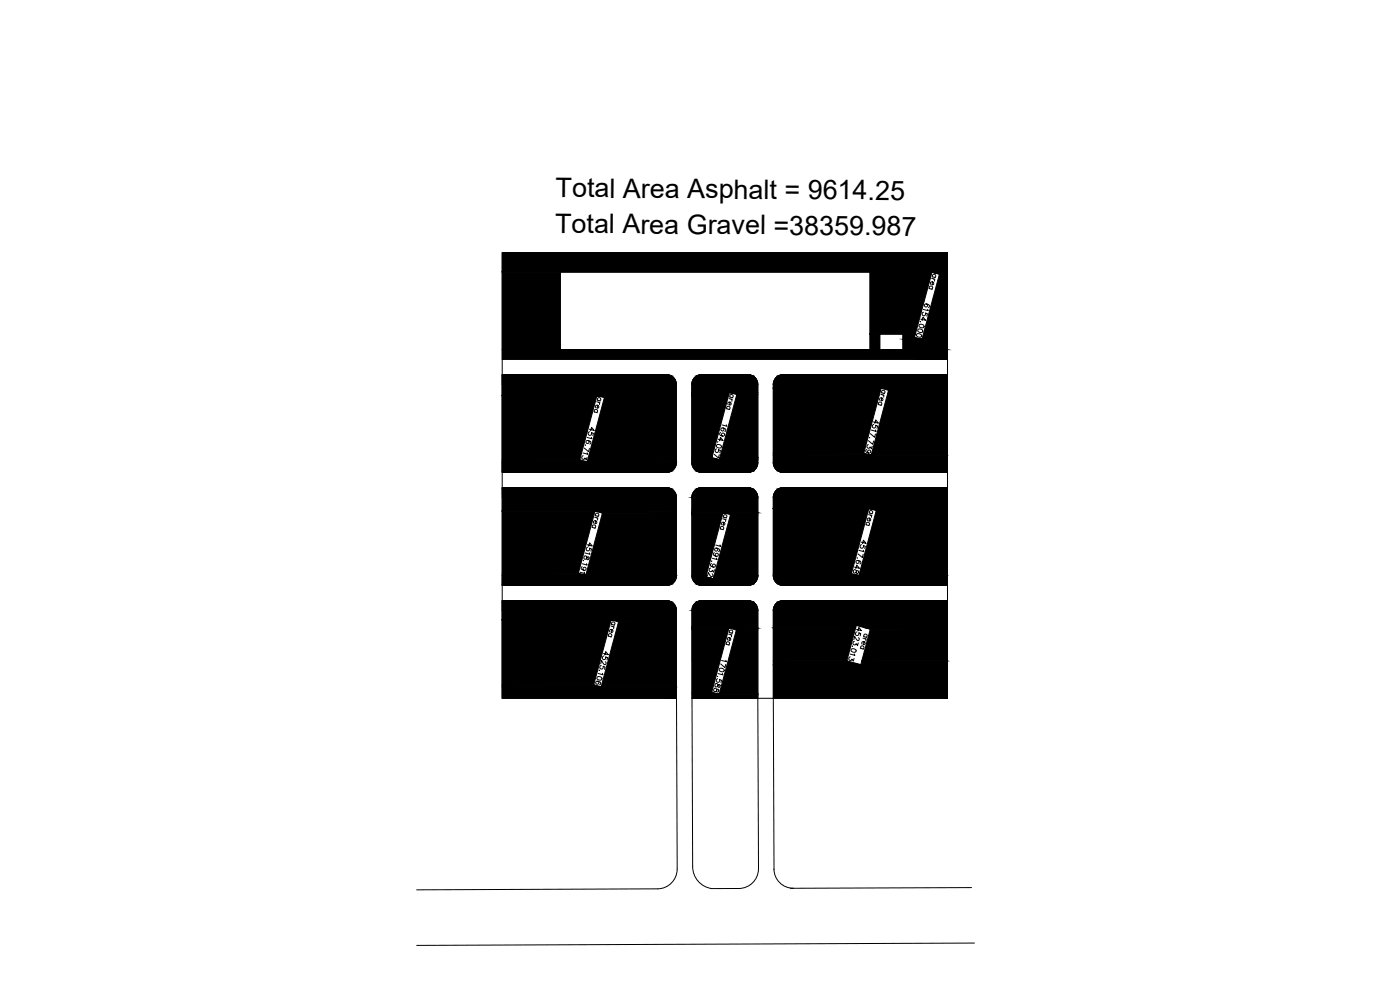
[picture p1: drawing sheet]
<svg xmlns="http://www.w3.org/2000/svg" width="1189mm" height="841mm" viewBox="0 0 1189 841" stroke-linecap="round" stroke-linejoin="round" font-family="sans-serif">
<defs><g id="words">
<g font-size="22.9">
<text x="472" y="167">Total Area Asphalt = 9614.25</text>
<text x="471" y="198">Total Area Gravel =38359.987</text>
</g>
</g></defs>
<!-- layer: 0 -->
<g fill="#000" stroke="#000" stroke-width=".85">
<path d="M596 318h39zM590 495h51z"/>
<path d="M426 214l379 17v-17zM426 214l379 17h-379z"/>
<path d="M426 231l50 66v-66zM426 231l50 66h-50z"/>
<path d="M739 231l38 53 14-53zM739 231l38 53h-38z"/>
<path d="M739 231h66zM739 231h66z"/>
<path d="M791 231l14 2v-2zM791 231l14 2h-7z"/>
<path d="M798 233l7 55v-55zM798 233l7 55h-22z"/>
<path d="M739 284l8 13v-13zM739 284l8 13h-8z"/>
<path d="M767 286l16 2-6-2zM767 286l16 2h-16z"/>
<path d="M767 284l10 2v-2zM767 284l10 2h-10z"/>
<path d="M767 288l38 9v-9zM767 288l38 9h-38z"/>
<path d="M426 297l379 8v-8zM426 297l379 8h-379z"/>
<path d="M426 318h141zM426 318h141z"/>
<path d="M426 318h142zM426 318h142z"/>
<path d="M426 318l144 1zM426 318l144 1z"/>
<path d="M426 319h145h-1zM426 319h145h-145z"/>
<path d="M426 319l146 1-1-1zM426 319l146 1h-146z"/>
<path d="M592 319h47zM592 319h47z"/>
<path d="M593 318h45zM593 318h45z"/>
<path d="M595 318h41zM595 318h41z"/>
<path d="M596 318h40zM595 318h41z"/>
<path d="M595 318h43zM593 318h45z"/>
<path d="M593 318l46 1zM592 319h47z"/>
<path d="M592 319h48h-1zM591 319h1h48z"/>
<path d="M591 319h49zM591 319h49z"/>
<path d="M591 319l50 1-1-1zM590 320l1-1 50 1z"/>
<path d="M665 318h140zM664 318h141z"/>
<path d="M664 318h141zM663 318h142z"/>
<path d="M663 318l142 1zM661 319h144z"/>
<path d="M661 319h144zM660 319h1h144z"/>
<path d="M660 319l145 1v-1zM660 320v-1l145 1z"/>
<path d="M426 336l66 54 15-54zM426 336l66 54h-66z"/>
<path d="M426 320l146 1v-1zM426 320l146 1h-146z"/>
<path d="M426 321l147 1-1-1zM426 321l147 1h-147z"/>
<path d="M426 322l148 1-1-1zM426 322l148 1h-148z"/>
<path d="M426 323l148 1v-1zM426 323l148 1h-148z"/>
<path d="M426 324l148 1v-1zM426 324l148 1h-148z"/>
<path d="M426 325l148 1v-1zM426 325l148 1h-148z"/>
<path d="M426 326l148 10v-10zM426 326l148 10h-148z"/>
<path d="M507 336l67 1v-1zM507 336l67 1h-61z"/>
<path d="M513 337l61 55v-55zM513 337l61 55h-75z"/>
<path d="M588 325h55zM588 325h55z"/>
<path d="M588 324h55zM588 324h55z"/>
<path d="M588 323h55zM588 323h55z"/>
<path d="M590 320h51zM590 320h51z"/>
<path d="M587 335l18 53 14-53zM587 335l18 53h-17z"/>
<path d="M587 333l32 2v-2zM587 333l32 2h-32z"/>
<path d="M590 320l52 1-1-1zM590 321v-1l52 1z"/>
<path d="M590 321h52zM590 321h52z"/>
<path d="M590 321l52 1v-1zM590 321l52 1h-53z"/>
<path d="M589 322h53zM589 322h53z"/>
<path d="M589 322l54 1-1-1zM589 322l54 1h-55z"/>
<path d="M588 323l55 1v-1zM588 323l55 1h-55z"/>
<path d="M588 324l55 1v-1zM588 324l55 1h-55z"/>
<path d="M588 325l56 1-1-1zM588 325l56 1h-57zM587 326h57zM587 326h57z"/>
<path d="M587 326l57 7v-7zM587 326l57 7h-57z"/>
<path d="M619 333l25 2v-2zM619 333l25 2h-18z"/>
<path d="M626 335l18 53v-53zM626 335l18 53h-33z"/>
<path d="M657 330l77 55 14-55zM657 330l77 55h-77z"/>
<path d="M660 320l145 1v-1zM659 321l1-1 145 1z"/>
<path d="M659 321l146 1v-1zM659 321l146 1h-147z"/>
<path d="M658 322l147 1v-1zM658 322l147 1h-148z"/>
<path d="M657 323l148 1v-1zM657 323l148 1h-148z"/>
<path d="M657 324l148 1v-1zM657 324l148 1h-148z"/>
<path d="M657 325l148 1v-1zM657 325l148 1h-148z"/>
<path d="M657 326l148 4v-4zM657 326l148 4h-148z"/>
<path d="M748 330l57 1v-1zM748 330l57 1h-50z"/>
<path d="M755 331l50 55v-55zM755 331l50 55h-65z"/>
<path d="M426 390l73 2-7-2zM426 390l73 2h-73z"/>
<path d="M426 399l144 1 1-1zM426 399l144 1h-144z"/>
<path d="M426 399h145h1zM426 399h145h-145z"/>
<path d="M426 398l146 1v-1zM426 398l146 1h-146z"/>
<path d="M426 397l146 1 1-1zM426 397l146 1h-146z"/>
<path d="M426 396l147 1 1-1zM426 396l147 1h-147z"/>
<path d="M426 395l148 1v-1zM426 395l148 1h-148z"/>
<path d="M426 394l148 1v-1zM426 394l148 1h-148z"/>
<path d="M426 392l148 1v-1zM426 392l148 1h-148z"/>
<path d="M426 393l148 1v-1zM426 393l148 1h-148z"/>
<path d="M588 394h55zM588 394h55z"/>
<path d="M588 388l23 2-6-2zM588 388l23 2h-23z"/>
<path d="M591 399l48 1 1-1zM591 399l48 1h-47zM592 400h47zM592 400h47z"/>
<path d="M590 399h50h1zM590 399h50h-49zM591 399h49zM591 399h49z"/>
<path d="M590 398l51 1 1-1zM590 398l51 1h-51zM590 399h51zM590 399h51z"/>
<path d="M589 397l53 1v-1zM589 397l53 1h-52zM590 398h52zM590 398h52z"/>
<path d="M588 396l54 1 1-1zM588 396l54 1h-53zM589 397h53zM589 397h53z"/>
<path d="M588 395l55 1v-1zM588 395l55 1h-55zM588 396h55zM588 396h55z"/>
<path d="M588 394l55 1v-1zM588 394l55 1h-55zM588 395h55zM588 395h55z"/>
<path d="M611 388l33 2v-2zM611 388l33 2h-33z"/>
<path d="M588 390l56 3v-3zM588 390l56 3h-56zM588 393h56zM588 393h56z"/>
<path d="M588 393l55 1 1-1zM588 393l55 1h-55z"/>
<path d="M657 385l83 1-6-1zM657 385l83 1h-83z"/>
<path d="M657 386l148 7v-7zM657 386l148 7h-148z"/>
<path d="M657 393l148 1v-1zM657 393l148 1h-148z"/>
<path d="M657 394l148 1v-1zM657 394l148 1h-148z"/>
<path d="M657 395l148 1v-1zM657 395l148 1h-148z"/>
<path d="M657 396l148 1v-1zM657 396l148 1h-147z"/>
<path d="M658 397l147 1v-1zM658 397l147 1h-147z"/>
<path d="M658 398l147 1v-1zM658 398l147 1h-146z"/>
<path d="M659 399h146zM659 399h146h-145z"/>
<path d="M660 399l145 1v-1zM660 399l145 1h-144z"/>
<path d="M661 400h144zM661 400h144h-143z"/>
<path d="M426 414h141zM426 414h141z"/>
<path d="M426 401h141zM426 401h140z"/>
<path d="M426 414h142zM426 414h142z"/>
<path d="M426 400h142zM426 400l141 1z"/>
<path d="M426 414l144 1zM426 414l144 1z"/>
<path d="M426 400h144zM426 400h142z"/>
<path d="M426 415h145h-1zM426 415h145h-145z"/>
<path d="M426 415l146 1-1-1zM426 415l146 1h-146z"/>
<path d="M426 416l146 1v-1zM426 416l146 1h-146z"/>
<path d="M426 417l147 1-1-1zM426 417l147 1h-147z"/>
<path d="M426 418l148 1-1-1zM426 418l148 1h-148z"/>
<path d="M426 419l148 1v-1zM426 419l148 1h-148z"/>
<path d="M426 420l148 1v-1zM426 420l148 1h-148z"/>
<path d="M596 414h40zM595 414h41z"/>
<path d="M595 414h41zM594 414h42z"/>
<path d="M595 401h41zM595 401h40z"/>
<path d="M594 414h43zM593 414h44z"/>
<path d="M593 414h45zM593 414h45z"/>
<path d="M593 400h45zM593 400l43 1zM595 401h41zM595 401h41z"/>
<path d="M593 414l45 1zM592 415h46z"/>
<path d="M592 415h47zM592 415h47z"/>
<path d="M592 415h48h-1zM591 415h1h48z"/>
<path d="M592 400h47zM592 400h46zM593 400h45zM593 400h45z"/>
<path d="M591 415h49zM591 415h49z"/>
<path d="M591 415l50 1-1-1zM590 416l1-1 50 1z"/>
<path d="M590 416h51zM590 416h51z"/>
<path d="M590 416l51 1v-1zM590 416l51 1h-51z"/>
<path d="M590 417h51zM590 417h51z"/>
<path d="M589 417l53 1-1-1zM589 417l53 1h-53z"/>
<path d="M589 418h53zM589 418h53z"/>
<path d="M589 418l54 1-1-1zM589 418l54 1h-55z"/>
<path d="M588 419h55zM588 419h55z"/>
<path d="M588 419l55 1v-1zM588 419l55 1h-55z"/>
<path d="M588 420h55zM588 420h55z"/>
<path d="M662 400l143 1zM662 400l143 1z"/>
<path d="M663 401h142zM663 401h142z"/>
<path d="M664 401h141zM664 401h141z"/>
<path d="M665 414h140zM664 414h141z"/>
<path d="M664 414h141zM663 414h142z"/>
<path d="M663 414l142 1zM661 415h144z"/>
<path d="M661 415h144zM660 415h1h144z"/>
<path d="M660 415l145 1v-1zM660 416v-1l145 1z"/>
<path d="M660 416l145 1v-1zM660 416l145 1h-146z"/>
<path d="M659 417l146 1v-1zM659 417l146 1h-147z"/>
<path d="M658 418l147 1v-1zM658 418l147 1h-148z"/>
<path d="M657 419l148 1v-1zM657 419l148 1h-148z"/>
<path d="M657 420l148 1v-1zM657 420l148 1h-148z"/>
<path d="M426 434l65 52 14-52zM426 434l65 52h-65z"/>
<path d="M426 421l148 1v-1zM426 421l148 1h-148z"/>
<path d="M426 422l148 12v-12zM426 422l148 12h-148z"/>
<path d="M505 434l69 2v-2zM505 434l69 2h-62z"/>
<path d="M512 436l62 52v-52zM512 436l62 52h-77z"/>
<path d="M588 435l12 53 14-53zM588 435l12 53h-12z"/>
<path d="M588 420l55 1v-1zM588 420l55 1h-55z"/>
<path d="M588 421h55zM588 421h55z"/>
<path d="M588 421l56 1-1-1zM588 421l56 1h-56z"/>
<path d="M588 422h56zM588 422h56z"/>
<path d="M588 422l56 13v-13zM588 422l56 13h-56z"/>
<path d="M614 435l30 2v-2zM614 435l30 2h-24z"/>
<path d="M620 437l24 51v-51zM620 437l24 51h-38z"/>
<path d="M657 432l66 55 15-55zM657 432l66 55h-66z"/>
<path d="M657 421l148 1v-1zM657 421l148 1h-148z"/>
<path d="M657 422l148 10v-10zM657 422l148 10h-148z"/>
<path d="M738 432l67 1v-1zM738 432l67 1h-61z"/>
<path d="M744 433l61 55v-55zM744 433l61 55h-76z"/>
<path d="M426 486l71 2-6-2zM426 486l71 2h-71z"/>
<path d="M426 497h141zM426 497h140z"/>
<path d="M426 496h143zM426 496l141 1z"/>
<path d="M426 496h144zM426 496h143z"/>
<path d="M426 495l144 1 1-1zM426 495l144 1h-144z"/>
<path d="M426 495h145h1zM426 495h145h-145z"/>
<path d="M426 494l146 1v-1zM426 494l146 1h-146z"/>
<path d="M426 493l146 1 1-1zM426 493l146 1h-146z"/>
<path d="M426 492l147 1 1-1zM426 492l147 1h-147z"/>
<path d="M426 491l148 1v-1zM426 491l148 1h-148z"/>
<path d="M426 490l148 1v-1zM426 490l148 1h-148z"/>
<path d="M426 488h148zM426 488h148z"/>
<path d="M426 488l148 2v-2zM426 488l148 2h-148z"/>
<path d="M592 496h47zM592 496h47z"/>
<path d="M593 496h45zM593 496h45z"/>
<path d="M588 489l12 1zM588 489l12 1z"/>
<path d="M588 488l11 1 1-1zM588 488l11 1h-11z"/>
<path d="M588 490l16 1-4-1zM588 490l16 1h-16z"/>
<path d="M588 491h18zM588 491h18z"/>
<path d="M596 497h39zM596 497h39z"/>
<path d="M595 497h41zM595 497h41z"/>
<path d="M595 497h41zM595 497h40z"/>
<path d="M593 496h45zM593 496l43 1z"/>
<path d="M592 496h47zM592 496h46z"/>
<path d="M591 495l48 1 1-1zM591 495l48 1h-47z"/>
<path d="M590 495h50h1zM590 495h50h-49zM591 495h49zM591 495h49z"/>
<path d="M590 494l51 1 1-1zM590 494l51 1h-51zM590 495h51z"/>
<path d="M589 493l53 1v-1zM589 493l53 1h-52zM590 494h52zM590 494h52z"/>
<path d="M588 492l54 1 1-1zM588 492l54 1h-53zM589 493h53zM589 493h53z"/>
<path d="M588 491l55 1v-1zM588 491l55 1h-55zM588 492h55zM588 492h55z"/>
<path d="M606 491h37zM606 491h37z"/>
<path d="M606 490l37 1v-1zM606 490l37 1h-37z"/>
<path d="M606 488l37 2 1-2zM606 488l37 2h-37z"/>
<path d="M657 488h148zM657 488h148z"/>
<path d="M657 487l71 1-5-1zM657 487l71 1h-71z"/>
<path d="M657 488h72zM657 488h72z"/>
<path d="M729 488h76zM729 488h76z"/>
<path d="M657 488l148 2v-2zM657 488l148 2h-148z"/>
<path d="M657 490l148 1v-1zM657 490l148 1h-148z"/>
<path d="M657 491l148 1v-1zM657 491l148 1h-148z"/>
<path d="M657 492l148 1v-1zM657 492l148 1h-147z"/>
<path d="M658 493l147 1v-1zM658 493l147 1h-147z"/>
<path d="M658 494h147zM658 494h147h-146z"/>
<path d="M659 494l146 1v-1zM659 494l146 1h-145z"/>
<path d="M660 495l145 1v-1zM660 495l145 1h-144z"/>
<path d="M661 496h144zM661 496h144h-143z"/>
<path d="M662 496h143zM662 496h143z"/>
<path d="M663 496l142 1zM663 496l142 1z"/>
<path d="M664 497h141zM664 497h141z"/>
<path d="M426 510h141zM426 510h141z"/>
<path d="M426 510h142zM426 510h142z"/>
<path d="M426 510l144 1zM426 510l144 1z"/>
<path d="M426 511h145h-1zM426 511h145h-145z"/>
<path d="M426 511l146 1-1-1zM426 511l146 1h-146z"/>
<path d="M426 512l146 1v-1zM426 512l146 1h-146z"/>
<path d="M426 513l147 1-1-1zM426 513l147 1h-147z"/>
<path d="M426 514l148 1-1-1zM426 514l148 1h-148z"/>
<path d="M426 515l148 1v-1zM426 515l148 1h-148z"/>
<path d="M426 516l148 1v-1zM426 516l148 1h-148z"/>
<path d="M426 517l148 1v-1zM426 517l148 1h-148z"/>
<path d="M426 518l148 8v-8zM426 518l148 8h-148z"/>
<path d="M596 510h40zM595 510h41zM595 510h41zM595 510h41z"/>
<path d="M595 510h43zM593 510h45zM593 510h45zM593 510h45z"/>
<path d="M593 510l46 1zM592 511h47zM592 511h47zM592 511h47z"/>
<path d="M592 511h48h-1zM591 511h1h48zM591 511h49zM591 511h49z"/>
<path d="M591 511l50 1-1-1zM590 512l1-1 50 1zM590 512h51zM590 512h51z"/>
<path d="M590 512l52 1-1-1zM590 513v-1l52 1zM590 513h52zM590 513h52z"/>
<path d="M590 513l52 1v-1zM590 513l52 1h-53z"/>
<path d="M589 514h53zM589 514h53z"/>
<path d="M589 514l54 1-1-1zM589 514l54 1h-55zM588 515h55zM588 515h55z"/>
<path d="M588 515l55 1v-1zM588 515l55 1h-55zM588 516h55zM588 516h55z"/>
<path d="M588 516l55 1v-1zM588 516l55 1h-55zM588 517h55zM588 517h55z"/>
<path d="M588 517l56 1-1-1zM588 517l56 1h-56z"/>
<path d="M588 518h56zM588 518h56z"/>
<path d="M588 518l56 15v-15zM588 518l56 15h-56z"/>
<path d="M665 510h140zM664 510h141z"/>
<path d="M664 510h141zM663 510h142z"/>
<path d="M663 510l142 1zM661 511h144z"/>
<path d="M661 511h144zM660 511h1h144z"/>
<path d="M660 511l145 1v-1zM660 512v-1l145 1z"/>
<path d="M660 512l145 1v-1zM659 513l1-1 145 1z"/>
<path d="M659 513l146 1v-1zM659 513l146 1h-147z"/>
<path d="M658 514l147 1v-1zM658 514l147 1h-148z"/>
<path d="M657 515l148 1v-1zM657 515l148 1h-148z"/>
<path d="M657 516l148 1v-1zM657 516l148 1h-148z"/>
<path d="M657 517l148 1v-1zM657 517l148 1h-148z"/>
<path d="M657 518l148 13v-13zM657 518l148 13h-148z"/>
<path d="M426 526l78 55 15-55zM426 526l78 55h-78z"/>
<path d="M519 526l55 2v-2zM519 526l55 2h-49z"/>
<path d="M525 528l49 55v-55zM525 528l49 55h-63z"/>
<path d="M588 533l16 54 15-54zM588 533l16 54h-16z"/>
<path d="M619 533l25 2v-2zM619 533l25 2h-19z"/>
<path d="M625 535l19 54v-54zM625 535l19 54h-33z"/>
<path d="M657 533l62 28 8-28zM657 533l62 28h-62z"/>
<path d="M657 531l70 2v-2zM657 531l70 2h-70z"/>
<path d="M727 531l78 2v-2zM727 531l78 2h-70z"/>
<path d="M735 533l70 1v-1zM735 533l70 1h-66z"/>
<path d="M739 534l66 27v-27zM739 534l66 27h-73z"/>
<path d="M657 561l74 3-12-3zM657 561l74 3h-74z"/>
<path d="M732 561l73 3v-3zM732 561l73 3h-74z"/>
<path d="M657 564l148 29v-29zM657 564l148 29h-148z"/>
<path d="M426 581l85 2-7-2zM426 581l85 2h-85z"/>
<path d="M426 583l148 10v-10zM426 583l148 10h-148z"/>
<path d="M588 587l23 2-7-2zM588 587l23 2h-23z"/>
<path d="M588 589l56 4v-4zM588 589l56 4h-56z"/>
<path d="M588 593h56zM588 593h56z"/>
</g>
<g fill="none" stroke="#000" stroke-width=".85">
<path d="M426 214h379v91h-379zM429 214h376M476 231h263v66h-263zM791 236l3 1M792 235l2 1M792 239l-1 3a1.4 1.4 0 0 0 2-2 1.6 1.6 0 0 0-3-1 1.4 1.4 0 0 0 0 2M792 235a1.4 1.4 0 0 1 1-2 1.4 1.4 0 0 1 1 1 1.4 1.4 0 0 1 0 1M793 237l1 1v1M787 258a1.3 1.3 0 0 1 0 2 1.3 1.3 0 0 1-2 0 1.3 1.3 0 0 1 1-2h1a2 2 0 0 1 2 2l-1 1M789 245l3 1M789 245a1.4 1.4 0 0 1 1-2 1.4 1.4 0 0 1 2 0 1.4 1.4 0 0 1-1 2M780 279a2.2 2.2 0 0 1 3 0 2.2 2.2 0 0 1 0 3 2.2 2.2 0 0 1-3 0 2.2 2.2 0 0 1 0-3z"/>
<path d="M781 275a2.2 2.2 0 0 1 3 0 2.2 2.2 0 0 1 0 3 2.2 2.2 0 0 1-3 0 2.2 2.2 0 0 1 0-3zM782 273h-1M782 271l4 1-2-3-1 3M784 265a1.5 1.5 0 0 0-1 2 1.5 1.5 0 0 0 2 1 1.5 1.5 0 0 0 1-2h2l-1 2M788 262v2l-4-1M747 284h20v13h-20zM779 283a2.2 2.2 0 0 1 3 0 2.2 2.2 0 0 1 0 3 2.2 2.2 0 0 1-3 0 2.2 2.2 0 0 1 0-3zM426 305v288M805 318h-140a8 8 0 0 0-8 8v67a8 8 0 0 0 8 8h140M805 305v288M507 340h3M508 340a1.4 1.4 0 0 1 0-2 1.4 1.4 0 0 1 2 0 1.4 1.4 0 0 1-1 2"/>
<path d="M619 338l3 1M619 337l3 1M620 337a1.4 1.4 0 0 1 0-2 1.4 1.4 0 0 1 2 1 1.4 1.4 0 0 1 0 1M621 339l1 1-1 1M748 335h3M748 333l3 1M749 338l-1 2a1.4 1.4 0 0 0 2-1 1.4 1.4 0 0 0-1-2 1.4 1.4 0 0 0-2 1v2M749 333a1.4 1.4 0 0 1 0-2 1.4 1.4 0 0 1 2 1 1.4 1.4 0 0 1 0 2M750 335v1v1M504 349l3 1M505 350a1.4 1.4 0 0 1 0-2 1.4 1.4 0 0 1 2 0 1.4 1.4 0 0 1 0 2M507 341l2 1"/>
<path d="M508 344l-1 2a1.5 1.5 0 0 0 1-2 1.5 1.5 0 0 0-2 0 1.5 1.5 0 0 0 0 2M508 341l1 1v1M617 347l3 1M617 347a1.4 1.4 0 0 1 1-2 1.4 1.4 0 0 1 2 0 1.4 1.4 0 0 1-1 2M620 341l-1 3a1.4 1.4 0 0 0 2-2 1.6 1.6 0 0 0-3-1 1.4 1.4 0 0 0 0 2M742 358l4 1-2-3-1 3M746 343l2 1M746 343a1.4 1.4 0 0 1 1-2 1.4 1.4 0 0 1 2 1 1.4 1.4 0 0 1-1 2M497 378h.1M499 374a1.3 1.3 0 0 1 1 2 1.3 1.3 0 0 1-2 0 1.3 1.3 0 0 1 0-2h1a2 2 0 0 1 3 2l-1 1M500 364l5 1-3-2v3M501 366a1.5 1.5 0 0 0-2 2 1.6 1.6 0 0 0 3 1 1.5 1.5 0 0 0 0-2l2 1-1 2"/>
<path d="M502 371l1 1-4-1M609 377a2.2 2.2 0 0 1 3 0 2.2 2.2 0 0 1 0 3 2.2 2.2 0 0 1-3 0 2.2 2.2 0 0 1 0-3zM610 375h-1M610 373l4 1-2-3-1 3M612 367a2.1 2.1 0 0 0 0 3 2.1 2.1 0 0 0 3-1 1.4 1.4 0 0 0-1-1 1.4 1.4 0 0 0-1 0 1.4 1.4 0 0 0 1 2M614 363a1.3 1.3 0 0 1 1 2 1.5 1.5 0 0 1-3 0 1.3 1.3 0 0 1 1-2h1a2.1 2.1 0 0 1 2 3h-1M617 360v2l-4-1M737 377a1.4 1.4 0 0 0-1 2 1.4 1.4 0 0 0 1 1 1.4 1.4 0 0 0 2-1l1 2 1-2M737 374l4 3 1-3M739 372h-1M739 368l4 3v-3M742 360a1.5 1.5 0 0 0-1 2 1.5 1.5 0 0 0 2 1 1.5 1.5 0 0 0 1-2l1 1v2"/>
<path d="M744 365v1l-4-1M495 387a1.4 1.4 0 0 0-1 2 1.5 1.5 0 0 0 3 0l1 1 1-2M496 380l4 3 1-2M499 384v2l-4-2M606 386l4 3 1-3M609 381a1.5 1.5 0 0 0-2 2 1.6 1.6 0 0 0 3 1 1.5 1.5 0 0 0 0-2h2l-1 2M736 382a2.1 2.1 0 0 0 0 3 2.1 2.1 0 0 0 3-1 1.3 1.3 0 0 0 0-2 1.3 1.3 0 0 0-2 1 1.3 1.3 0 0 0 1 1M635 414a9 9 0 0 1 9 9v65a8 8 0 0 1-9 9M635 414h-39a8 8 0 0 0-8 8M505 439l3 1M505 438h3M506 438a1.4 1.4 0 0 1 0-2 1.4 1.4 0 0 1 2 0 1.4 1.4 0 0 1 0 2"/>
<path d="M507 439v1v1M588 422v66a8 8 0 0 0 8 9M614 439l3 1M615 439a1.4 1.4 0 0 1 0-2 1.4 1.4 0 0 1 2 1 1.4 1.4 0 0 1-1 1M738 437h2M738 435l3 1M738 440v2a1.4 1.4 0 0 0 1-2 1.4 1.4 0 0 0-2 0 1.4 1.4 0 0 0 0 2M739 435a1.4 1.4 0 0 1 0-2 1.4 1.4 0 0 1 2 1 1.4 1.4 0 0 1-1 2M739 437l1 1v1M503 448h3M503 448a1.4 1.4 0 0 1 1-2 1.4 1.4 0 0 1 2 0 1.4 1.4 0 0 1-1 2M506 442l-1 2a1.5 1.5 0 0 0 1-2 1.5 1.5 0 0 0-2 0 1.5 1.5 0 0 0 0 2"/>
<path d="M611 449l3 1M612 449a1.4 1.4 0 0 1 0-2 1.4 1.4 0 0 1 2 0 1.4 1.4 0 0 1 0 2M614 440l3 1M615 443l-1 3a1.5 1.5 0 0 0 1-2 1.5 1.5 0 0 0-2-1 1.5 1.5 0 0 0 0 2M615 441l1 1v1M735 445l3 1M736 445a1.4 1.4 0 0 1 0-2 1.4 1.4 0 0 1 2 1 1.4 1.4 0 0 1-1 2M496 476h-1M496 472a1.8 1.8 0 0 1 2 1 1.8 1.8 0 0 1 0 2h2v-1v-1h-1a1.8 1.8 0 0 1-1 1 1.8 1.8 0 0 1-2 0zM498 478l1 2-5-2M499 462l4 1-2-2-1 3M499 465a1.5 1.5 0 0 0-1 1 1.5 1.5 0 0 0 2 1 1.5 1.5 0 0 0 1-2l1 1v2"/>
<path d="M501 469v1l-4-1M604 478a2.1 2.1 0 0 0 1 3 2.1 2.1 0 0 0 2-1 1.3 1.3 0 0 0 0-1 1.3 1.3 0 0 0-2 1 1.3 1.3 0 0 0 1 1M605 476h-1M607 469h-1a2.1 2.1 0 0 0 1 3 2.1 2.1 0 0 0 3-1 1.3 1.3 0 0 0-1-1 1.3 1.3 0 0 0-2 0 1.3 1.3 0 0 0 1 2M608 474l1 1-4-1M609 465a1.3 1.3 0 0 1 0 2 1.3 1.3 0 0 1-2 0 1.3 1.3 0 0 1 1-2h1a2 2 0 0 1 2 2l-1 1M611 462l1 2-4-1M728 474h.1M729 470l3 3 1-3M729 476a1.3 1.3 0 0 1 0 2 1.3 1.3 0 0 1-2 0 1.3 1.3 0 0 1 1-2h1a2 2 0 0 1 2 2l-1 1M731 460l5 1-3-3-1 3M732 462a1.5 1.5 0 0 0-2 2 1.6 1.6 0 0 0 3 1 1.5 1.5 0 0 0 0-2l2 1-1 2"/>
<path d="M733 467l1 1-5-1M494 481a2.1 2.1 0 0 0 1 3 2.1 2.1 0 0 0 3-1 1.3 1.3 0 0 0-1-2 1.3 1.3 0 0 0-2 1 1.3 1.3 0 0 0 1 2M496 486l1 1-4-1M596 497h39M603 482a1.4 1.4 0 0 0-1 2 1.5 1.5 0 0 0 3 0l1 2 1-3M605 487v1l-1 1-2-3-1 3M725 484a1.8 1.8 0 0 1 2 0 1.8 1.8 0 0 1 0 2l1 1 1-2-1-1-2 2h-1zM726 481l4 1-2-2-1 3M516 540l3 1M517 540a1.4 1.4 0 0 1 0-2 1.4 1.4 0 0 1 2 0 1.4 1.4 0 0 1 0 2M519 531l3 1M519 530l3 1"/>
<path d="M520 534l-1 3a1.4 1.4 0 0 0 1-2 1.4 1.4 0 0 0-2-1 1.4 1.4 0 0 0 0 2M520 530a1.4 1.4 0 0 1 0-2 1.4 1.4 0 0 1 2 1 1.4 1.4 0 0 1-1 1M520 532l1 1v1M619 538l3 1M619 537h3M620 537a1.4 1.4 0 0 1 0-2 1.4 1.4 0 0 1 2 0 1.4 1.4 0 0 1-1 2M620 539h1v1M727 534l5 1-3-3v4M728 536a1.5 1.5 0 0 0-1 2 1.5 1.5 0 0 0 2 1 1.5 1.5 0 0 0 0-2l2 1-1 2M512 555l5 1-3-3v3M513 557a1.5 1.5 0 0 0-1 2 1.5 1.5 0 0 0 2 1 1.5 1.5 0 0 0 0-3l2 1-1 2M616 547h3"/>
<path d="M617 547a1.4 1.4 0 0 1 0-2 1.4 1.4 0 0 1 2 0 1.4 1.4 0 0 1 0 2M620 541l-1 3a1.4 1.4 0 0 0 1-2 1.4 1.4 0 0 0-1-1 1.4 1.4 0 0 0-1 1v1M722 557a1.6 1.6 0 0 0-1 3 1.4 1.4 0 0 0 2-1l2 2v-2M723 551a2.2 2.2 0 0 1 3 0 2.2 2.2 0 0 1 1 2 2.2 2.2 0 0 1-3 0 2.2 2.2 0 0 1-1-2zM724 548v1M725 555l1 1-4-1M726 544a1.8 1.8 0 0 0-2 3 1.6 1.6 0 0 0 3-1l1 2 1-2M729 541l1 1-2 2-2-4-1 3M731 550l2 1M731 550a1.4 1.4 0 0 1 1-2 1.4 1.4 0 0 1 2 1 1.4 1.4 0 0 1-1 2M733 542h3M733 540l3 1"/>
<path d="M734 545l-1 2a1.4 1.4 0 0 0 2-1 1.4 1.4 0 0 0-1-2 1.4 1.4 0 0 0-2 1v2M734 540a1.4 1.4 0 0 1 0-2 1.4 1.4 0 0 1 2 1 1.4 1.4 0 0 1-1 2M734 542l1 1v1M507 574a2.2 2.2 0 0 1 3 0 2.2 2.2 0 0 1 1 3 2.2 2.2 0 0 1-3 0 2.2 2.2 0 0 1-1-3zM508 578a1.4 1.4 0 0 1 0 2 1.4 1.4 0 0 1-2 0 1.4 1.4 0 0 1 1-2h1a2.1 2.1 0 0 1 2 2l-1 1M509 569h.1M511 565a1.5 1.5 0 0 0-2 2 1.6 1.6 0 0 0 3 1 1.5 1.5 0 0 0 0-3l2 1-1 2M512 571v2l-4-1M514 562l1 1-1 1-3-3-1 2M609 576a1.5 1.5 0 0 0-1 2 1.5 1.5 0 0 0 2 1 1.5 1.5 0 0 0 1-2h2l-1 2M610 574h-1M611 567a2.2 2.2 0 0 1 3 0 2.2 2.2 0 0 1 0 3 2.2 2.2 0 0 1-2 0 2.2 2.2 0 0 1-1-3z"/>
<path d="M612 563l4 4v-3M613 572l1 1-4-1M616 560l1 2-4-2M607 584h1l1 3h1v-1v-1h-1l-1 2h-2zM608 580a1.8 1.8 0 0 1 2 1 1.8 1.8 0 0 1 0 2h1v-2h-1a1.8 1.8 0 0 1-1 2 1.8 1.8 0 0 1-2-1zM644 593h13"/>
</g>
<!-- layer: PDF_0 -->
<g fill="none" stroke="#000" stroke-width=".85">
<path d="M566 318a8 8 0 0 1 8 8v67M566 318h-140v83h140a8 8 0 0 0 8-8M635 318a8 8 0 0 1 9 8v67a8 8 0 0 1-9 8M635 318h-39a8 8 0 0 0-9 8v67a8 8 0 0 0 9 8h39M426 414h140a8 8 0 0 1 8 8M805 414h-140a8 8 0 0 0-8 8v66a8 8 0 0 0 8 9M574 422v66a8 8 0 0 1-8 9h-140M665 497h140M566 510a8 8 0 0 1 8 8l1 220a17 17 0 0 1-16 16l-205 1M566 510h-140v83h148M596 510a8 8 0 0 0-8 8v75h56v-75a8 8 0 0 0-9-8M596 510h39"/>
<path d="M665 510a8 8 0 0 0-8 8v75h148M665 510h140M588 593v142a19 19 0 0 0 16 19h24a17 17 0 0 0 16-16v-145M657 593v145M657 737a16 16 0 0 0 17 17M825 753l-154 1M828 800l-474 2"/>
</g>
<use href="#words"/>
</svg>
